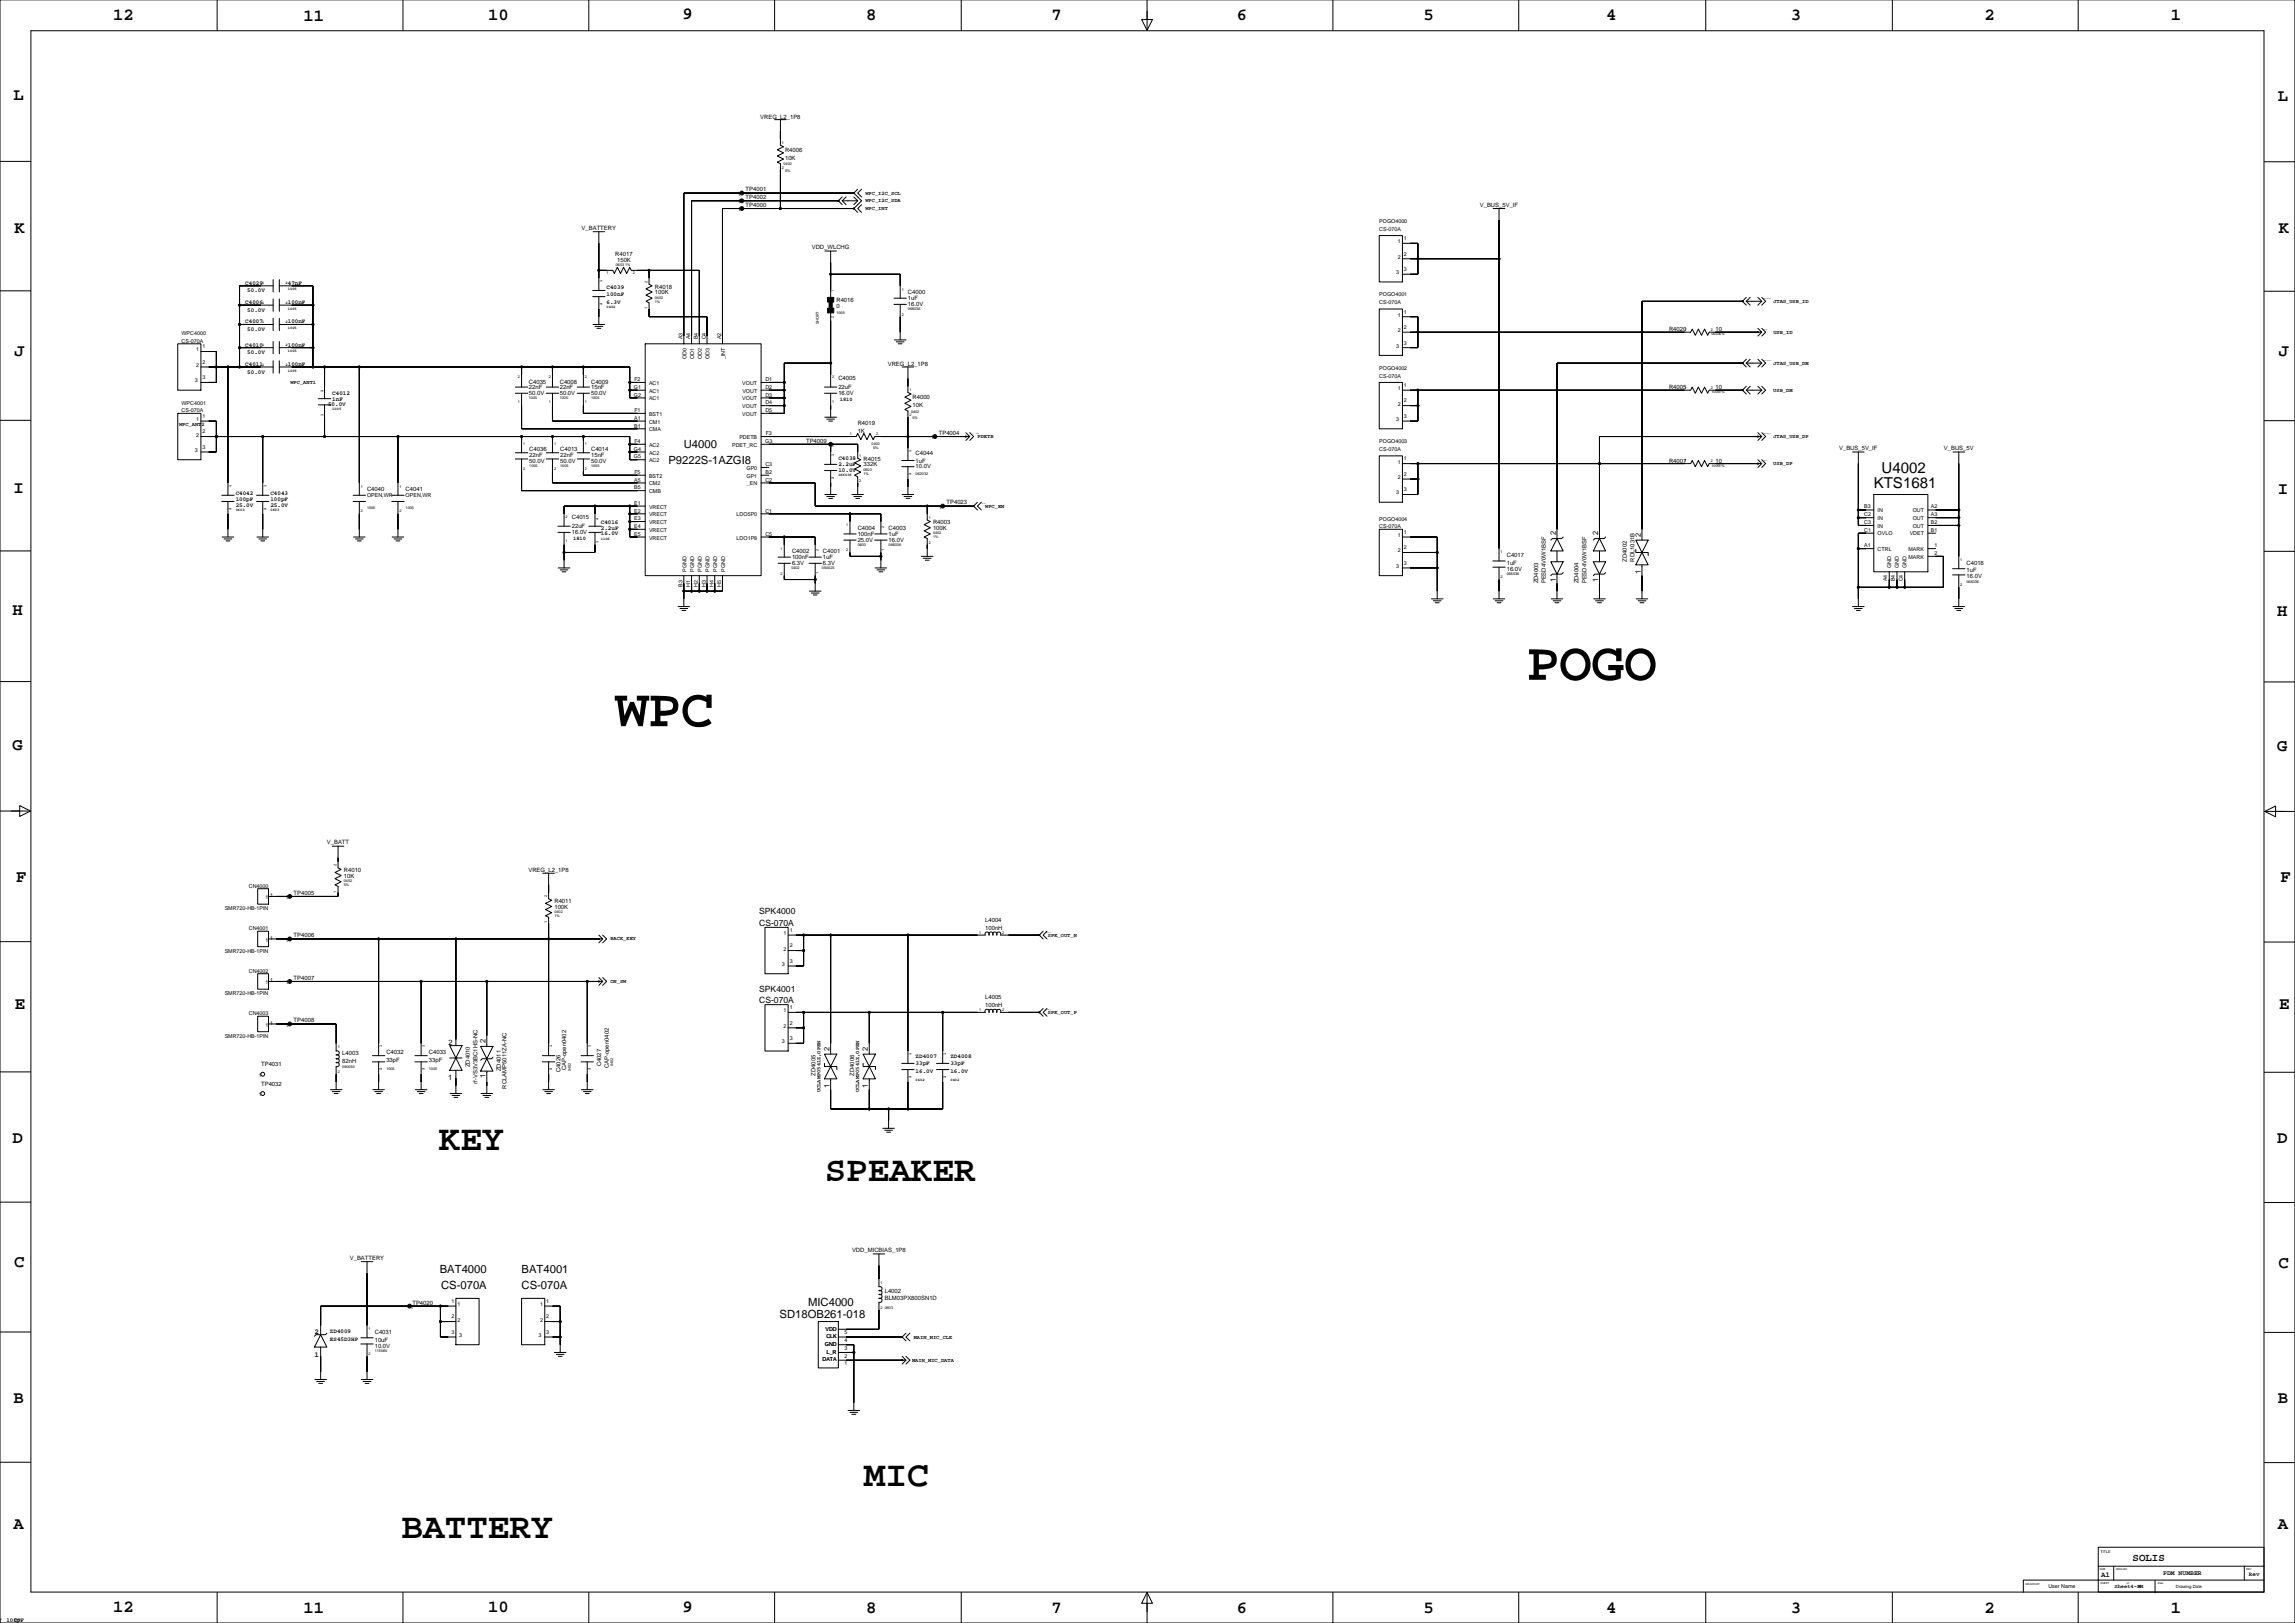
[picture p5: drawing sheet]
<svg xmlns="http://www.w3.org/2000/svg" width="1508mm" height="1066mm" viewBox="0 0 1508 1066" stroke-linecap="round" stroke-linejoin="round" font-family="sans-serif">
<defs><g id="words">
<g font-size="35.6">
<text x="1003" y="447">POGO</text>
<text x="405" y="477">WPC</text>
</g>
<g font-size="23.6">
<text x="289" y="756">KEY</text>
<text x="542" y="776">SPEAKER</text>
<text x="568" y="977">MIC</text>
<text x="264" y="1011">BATTERY</text>
</g>
<g font-size="11.3">
<text x="74" y="13">12</text>
<text x="199" y="13">11</text>
<text x="321" y="13">10</text>
<text x="449" y="13">9</text>
<text x="569" y="13">8</text>
<text x="691" y="13">7</text>
<text x="813" y="13">6</text>
<text x="936" y="13">5</text>
<text x="1056" y="13">4</text>
<text x="1177" y="13">3</text>
<text x="1304" y="13">2</text>
<text x="1427" y="13">1</text>
<text x="9" y="66">L</text>
<text x="1497" y="66">L</text>
<text x="10" y="153">K</text>
<text x="1498" y="153">K</text>
<text x="10" y="234">J</text>
<text x="1498" y="234">J</text>
<text x="9" y="324">I</text>
<text x="1497" y="324">I</text>
<text x="8" y="404">H</text>
<text x="1497" y="405">H</text>
<text x="8" y="493">G</text>
<text x="1497" y="493">G</text>
<text x="11" y="580">F</text>
<text x="1499" y="580">F</text>
<text x="10" y="663">E</text>
<text x="1498" y="663">E</text>
<text x="8" y="751">D</text>
<text x="1497" y="751">D</text>
<text x="9" y="833">C</text>
<text x="1498" y="833">C</text>
<text x="9" y="922">B</text>
<text x="1497" y="922">B</text>
<text x="9" y="1005">A</text>
<text x="1497" y="1005">A</text>
<text x="74" y="1059">12</text>
<text x="199" y="1060">11</text>
<text x="321" y="1059">10</text>
<text x="449" y="1059">9</text>
<text x="569" y="1060">8</text>
<text x="691" y="1060">7</text>
<text x="813" y="1060">6</text>
<text x="936" y="1060">5</text>
<text x="1056" y="1060">4</text>
<text x="1177" y="1060">3</text>
<text x="1304" y="1060">2</text>
<text x="1427" y="1060">1</text>
</g>
<g font-size="9.9">
<text x="1237" y="310">U4002</text>
<text x="1232" y="321">KTS1681</text>
</g>
<g font-size="7.4">
<text x="449" y="295">U4000</text>
<text x="439" y="305">P9222S-1AZGI8</text>
<text x="289" y="837">BAT4000</text>
<text x="343" y="837">BAT4001</text>
<text x="290" y="847">CS-070A</text>
<text x="343" y="847">CS-070A</text>
<text x="531" y="858">MIC4000</text>
<text x="512" y="866">SD18OB261-018</text>
</g>
<text font-size="7.1" x="1402" y="1026">SOLIS</text>
<g font-size="5.6">
<text x="499" y="601">SPK4000</text>
<text x="499" y="608">CS-070A</text>
<text x="499" y="652">SPK4001</text>
<text x="499" y="659">CS-070A</text>
</g>
<g font-size="4.9">
<text x="1023" y="352" transform="rotate(-90 1023 352)">2</text>
<text x="1050" y="352" transform="rotate(-90 1050 352)">2</text>
<text x="1078" y="353" transform="rotate(-90 1078 353)">2</text>
<text x="1078" y="377" transform="rotate(-90 1078 377)">1</text>
<text x="1023" y="382" transform="rotate(-90 1023 382)">1</text>
<text x="1050" y="382" transform="rotate(-90 1050 382)">1</text>
<text x="295" y="687">2</text>
<text x="319" y="686" transform="rotate(-90 319 686)">2</text>
<text x="545" y="691" transform="rotate(-90 545 691)">2</text>
<text x="571" y="691" transform="rotate(-90 571 691)">2</text>
<text x="295" y="710">1</text>
<text x="319" y="709" transform="rotate(-90 319 709)">1</text>
<text x="545" y="715" transform="rotate(-90 545 715)">1</text>
<text x="571" y="715" transform="rotate(-90 571 715)">1</text>
<text x="207" y="876">2</text>
<text x="207" y="891">1</text>
<text x="1381" y="1036">A1</text>
</g>
<text font-size="4.2" x="1422" y="1035">PDM NUMBER</text>
<g font-size="3.9">
<text x="500" y="78">VREG_L2_1P8</text>
<text x="516" y="100">R4006</text>
<text x="516" y="105">10K</text>
<text x="490" y="126">TP4001</text>
<text x="490" y="131">TP4002</text>
<text x="490" y="136">TP4000</text>
<text x="973" y="136">V_BUS_5V_IF</text>
<text x="382" y="151">V_BATTERY</text>
<text x="534" y="164">VDD_WLCHG</text>
<text x="404" y="168">R4017</text>
<text x="406" y="172">150K</text>
<text x="161" y="187">C4029</text>
<text x="189" y="187">47nF</text>
<text x="399" y="190">C4039</text>
<text x="430" y="190">R4018</text>
<text x="163" y="192">50.0V</text>
<text x="399" y="195">100nF</text>
<text x="430" y="193">100K</text>
<text x="597" y="193">C4000</text>
<text x="597" y="197">1uF</text>
<text x="161" y="200">C4006</text>
<text x="189" y="200">100nF</text>
<text x="399" y="200">6.3V</text>
<text x="550" y="202">0</text>
<text x="550" y="199">R4016</text>
<text x="597" y="201">16.0V</text>
<text x="163" y="205">50.0V</text>
<text x="161" y="213">C4007</text>
<text x="189" y="213">100nF</text>
<text x="163" y="218">50.0V</text>
<text x="1097" y="218">R4020</text>
<text x="1128" y="218">10</text>
<text x="161" y="228">C4010</text>
<text x="189" y="228">100nF</text>
<text x="163" y="233">50.0V</text>
<text x="161" y="240">C4011</text>
<text x="163" y="246">50.0V</text>
<text x="189" y="240">100nF</text>
<text x="583" y="240">VREG_L2_1P8</text>
<text x="551" y="250">C4005</text>
<text x="348" y="256">22nF</text>
<text x="348" y="252">C4035</text>
<text x="368" y="252">C4008</text>
<text x="368" y="256">22nF</text>
<text x="389" y="256">15nF</text>
<text x="389" y="252">C4009</text>
<text x="551" y="256">22uF</text>
<text x="1097" y="256">R4005</text>
<text x="1128" y="256">10</text>
<text x="218" y="263">1nF</text>
<text x="218" y="259">C4012</text>
<text x="348" y="260">50.0V</text>
<text x="368" y="260">50.0V</text>
<text x="389" y="260">50.0V</text>
<text x="551" y="260">16.0V</text>
<text x="600" y="262">R4000</text>
<text x="216" y="267">50.0V</text>
<text x="600" y="267">10K</text>
<text x="564" y="279">R4019</text>
<text x="564" y="284">1K</text>
<text x="617" y="286">TP4004</text>
<text x="530" y="291">TP4009</text>
<text x="348" y="296">C4036</text>
<text x="368" y="296">C4013</text>
<text x="389" y="300">15nF</text>
<text x="389" y="296">C4014</text>
<text x="602" y="299">C4044</text>
<text x="1209" y="296">V_BUS_5V_IF</text>
<text x="1278" y="296">V_BUS_5V</text>
<text x="348" y="300">22nF</text>
<text x="348" y="304">50.0V</text>
<text x="368" y="304">50.0V</text>
<text x="368" y="300">22nF</text>
<text x="389" y="304">50.0V</text>
<text x="551" y="302">C4038</text>
<text x="568" y="303">R4015</text>
<text x="602" y="304">1uF</text>
<text x="1097" y="304">R4007</text>
<text x="1128" y="304">10</text>
<text x="551" y="306">2.2uF</text>
<text x="551" y="310">10.0V</text>
<text x="568" y="306">332K</text>
<text x="602" y="308">10.0V</text>
<text x="241" y="323">C4040</text>
<text x="267" y="323">C4041</text>
<text x="155" y="326">C4042</text>
<text x="155" y="329">100pF</text>
<text x="178" y="326">C4043</text>
<text x="178" y="329">100pF</text>
<text x="155" y="333">25.0V</text>
<text x="178" y="333">25.0V</text>
<text x="622" y="331">TP4023</text>
<text x="376" y="341">C4015</text>
<text x="376" y="347">22uF</text>
<text x="395" y="344">C4016</text>
<text x="395" y="348">2.2uF</text>
<text x="613" y="345">R4003</text>
<text x="376" y="351">16.0V</text>
<text x="395" y="352">16.0V</text>
<text x="564" y="352">100nF</text>
<text x="564" y="348">C4004</text>
<text x="584" y="348">C4003</text>
<text x="584" y="352">1uF</text>
<text x="613" y="348">100K</text>
<text x="564" y="356">25.0V</text>
<text x="584" y="356">16.0V</text>
<text x="521" y="364">C4002</text>
<text x="541" y="364">C4001</text>
<text x="521" y="371">6.3V</text>
<text x="521" y="367">100nF</text>
<text x="541" y="367">1uF</text>
<text x="541" y="371">6.3V</text>
<text x="990" y="371">1uF</text>
<text x="990" y="366">C4017</text>
<text x="1069" y="369" transform="rotate(-90 1069 369)">ZD4002</text>
<text x="1074" y="369" transform="rotate(-90 1074 369)">RDL1031B</text>
<text x="1293" y="371">C4018</text>
<text x="990" y="375">16.0V</text>
<text x="1293" y="376">1uF</text>
<text x="1011" y="383" transform="rotate(-90 1011 383)">ZD4003</text>
<text x="1016" y="383" transform="rotate(-90 1016 383)">PESD4V0W1BSF</text>
<text x="1038" y="383" transform="rotate(-90 1038 383)">ZD4004</text>
<text x="1043" y="383" transform="rotate(-90 1043 383)">PESD4V0W1BSF</text>
<text x="1293" y="380">16.0V</text>
<text x="215" y="555">V_BATT</text>
<text x="226" y="573">R4010</text>
<text x="347" y="573">VREG_L2_1P8</text>
<text x="226" y="577">10K</text>
<text x="193" y="588">TP4005</text>
<text x="364" y="593">R4011</text>
<text x="364" y="597">100K</text>
<text x="648" y="606">L4004</text>
<text x="648" y="611">100nH</text>
<text x="193" y="616">TP4006</text>
<text x="193" y="644">TP4007</text>
<text x="648" y="657">L4005</text>
<text x="648" y="662">100nH</text>
<text x="193" y="672">TP4008</text>
<text x="225" y="693">L4003</text>
<text x="254" y="692">C4032</text>
<text x="282" y="692">C4033</text>
<text x="602" y="695">ZD4007</text>
<text x="625" y="695">ZD4008</text>
<text x="172" y="701">TP4031</text>
<text x="225" y="698">82nH</text>
<text x="254" y="698">33pF</text>
<text x="282" y="698">33pF</text>
<text x="309" y="701" transform="rotate(-90 309 701)">ZD4010</text>
<text x="395" y="701" transform="rotate(-90 395 701)">C4027</text>
<text x="400" y="702" transform="rotate(-90 400 702)">CAP-open0402</text>
<text x="602" y="700">33pF</text>
<text x="625" y="700">33pF</text>
<text x="329" y="704" transform="rotate(-90 329 704)">ZD4011</text>
<text x="368" y="705" transform="rotate(-90 368 705)">C4026</text>
<text x="372" y="703" transform="rotate(-90 372 703)">CAP-open0402</text>
<text x="536" y="707" transform="rotate(-90 536 707)">ZD4005</text>
<text x="561" y="707" transform="rotate(-90 561 707)">ZD4006</text>
<text x="602" y="705">16.0V</text>
<text x="625" y="705">16.0V</text>
<text x="172" y="713">TP4032</text>
<text x="314" y="712" transform="rotate(-90 314 712)">rf-VS3V3BC1HS-NC</text>
<text x="333" y="715" transform="rotate(-90 333 715)">RCLAMP5011ZA-NC</text>
<text x="230" y="828">V_BATTERY</text>
<text x="560" y="823">VDD_MICBIAS_1P8</text>
<text x="582" y="850">L4002</text>
<text x="271" y="858">TP4020</text>
<text x="582" y="855">BLM03PX800SN1D</text>
<text x="217" y="881">ES45D3HP</text>
<text x="217" y="876">ZD4009</text>
<text x="246" y="882">10uF</text>
<text x="246" y="876">C4031</text>
<text x="246" y="885">10.0V</text>
<text x="1478" y="1036">Rev</text>
<text x="-1" y="1066">V 100pF</text>
<text x="9" y="1066">C?</text>
</g>
<g font-size="3.5">
<text x="485" y="129">1</text>
<text x="569" y="128">WPC_I2C_SCL</text>
<text x="485" y="134">1</text>
<text x="569" y="133">WPC_I2C_SDA</text>
<text x="485" y="139">1</text>
<text x="569" y="138">WPC_INT</text>
<text x="907" y="147">POGO4000</text>
<text x="907" y="152">CS-070A</text>
<text x="919" y="160">1</text>
<text x="923" y="158">1</text>
<text x="923" y="168">2</text>
<text x="919" y="170">2</text>
<text x="923" y="178">3</text>
<text x="918" y="180">3</text>
<text x="907" y="195">POGO4001</text>
<text x="907" y="200">CS-070A</text>
<text x="1166" y="199">JTAG_USB_ID</text>
<text x="919" y="208">1</text>
<text x="923" y="206">1</text>
<text x="119" y="220">WPC4000</text>
<text x="919" y="218">2</text>
<text x="923" y="216">2</text>
<text x="1166" y="219">USB_ID</text>
<text x="119" y="225">CS-070A</text>
<text x="449" y="223" transform="rotate(-90 449 223)">A3</text>
<text x="454" y="223" transform="rotate(-90 454 223)">A4</text>
<text x="459" y="223" transform="rotate(-90 459 223)">B4</text>
<text x="464" y="223" transform="rotate(-90 464 223)">C4</text>
<text x="474" y="223" transform="rotate(-90 474 223)">A2</text>
<text x="923" y="226">3</text>
<text x="129" y="231">1</text>
<text x="133" y="229">1</text>
<text x="918" y="228">3</text>
<text x="133" y="239">2</text>
<text x="451" y="236" transform="rotate(-90 451 236)">OD0</text>
<text x="456" y="236" transform="rotate(-90 456 236)">OD1</text>
<text x="461" y="236" transform="rotate(-90 461 236)">OD2</text>
<text x="466" y="236" transform="rotate(-90 466 236)">OD3</text>
<text x="477" y="236" transform="rotate(-90 477 236)">_INT</text>
<text x="1166" y="240">JTAG_USB_DM</text>
<text x="129" y="241">2</text>
<text x="907" y="243">POGO4002</text>
<text x="128" y="251">3</text>
<text x="133" y="249">3</text>
<text x="417" y="250">F2</text>
<text x="503" y="250">D1</text>
<text x="907" y="248">CS-070A</text>
<text x="191" y="252">WPC_ANT1</text>
<text x="417" y="256">G1</text>
<text x="427" y="253">AC1</text>
<text x="488" y="253">VOUT</text>
<text x="503" y="256">D2</text>
<text x="919" y="256">1</text>
<text x="923" y="254">1</text>
<text x="1166" y="257">USB_DM</text>
<text x="417" y="261">G2</text>
<text x="427" y="263">AC1</text>
<text x="427" y="258">AC1</text>
<text x="488" y="263">VOUT</text>
<text x="488" y="258">VOUT</text>
<text x="503" y="261">D3</text>
<text x="552" y="264">1810</text>
<text x="119" y="266">WPC4001</text>
<text x="488" y="268">VOUT</text>
<text x="503" y="266">D4</text>
<text x="919" y="267">2</text>
<text x="923" y="264">2</text>
<text x="119" y="271">CS-070A</text>
<text x="133" y="275">1</text>
<text x="417" y="276">A1</text>
<text x="417" y="271">F1</text>
<text x="427" y="273">BST1</text>
<text x="488" y="273">VOUT</text>
<text x="503" y="271">D5</text>
<text x="923" y="275">3</text>
<text x="118" y="280">WPC_ANT2</text>
<text x="129" y="277">1</text>
<text x="417" y="281">B1</text>
<text x="427" y="278">CM1</text>
<text x="918" y="277">3</text>
<text x="129" y="287">2</text>
<text x="133" y="285">2</text>
<text x="427" y="283">CMA</text>
<text x="503" y="286">F3</text>
<text x="642" y="288">PDETB</text>
<text x="1166" y="288">JTAG_USB_DP</text>
<text x="417" y="291">F4</text>
<text x="427" y="294">AC2</text>
<text x="481" y="294">PDET_RC</text>
<text x="486" y="289">PDETB</text>
<text x="503" y="291">G3</text>
<text x="547" y="294">1</text>
<text x="612" y="289">1</text>
<text x="907" y="291">POGO4003</text>
<text x="128" y="297">3</text>
<text x="133" y="295">3</text>
<text x="417" y="296">G4</text>
<text x="427" y="299">AC2</text>
<text x="907" y="296">CS-070A</text>
<text x="417" y="301">G5</text>
<text x="427" y="304">AC2</text>
<text x="919" y="305">1</text>
<text x="923" y="303">1</text>
<text x="1166" y="306">USB_DP</text>
<text x="417" y="311">F5</text>
<text x="491" y="309">GP0</text>
<text x="503" y="306">C3</text>
<text x="503" y="311">B2</text>
<text x="417" y="316">A5</text>
<text x="427" y="314">BST2</text>
<text x="491" y="314">GP1</text>
<text x="503" y="316">C2</text>
<text x="919" y="315">2</text>
<text x="923" y="313">2</text>
<text x="417" y="322">B5</text>
<text x="427" y="319">CM2</text>
<text x="491" y="319">_EN</text>
<text x="923" y="323">3</text>
<text x="241" y="327">OPEN,WR</text>
<text x="267" y="327">OPEN,WR</text>
<text x="427" y="324">CMB</text>
<text x="918" y="325">3</text>
<text x="417" y="332">E1</text>
<text x="427" y="334">VRECT</text>
<text x="617" y="334">1</text>
<text x="648" y="334">WPC_EN</text>
<text x="1225" y="334">B3</text>
<text x="1269" y="334">A2</text>
<text x="417" y="337">E2</text>
<text x="417" y="342">E3</text>
<text x="427" y="339">VRECT</text>
<text x="484" y="339">LDO5P0</text>
<text x="503" y="337">C1</text>
<text x="1225" y="339">C2</text>
<text x="1234" y="342">IN</text>
<text x="1234" y="337">IN</text>
<text x="1257" y="337">OUT</text>
<text x="1257" y="342">OUT</text>
<text x="1269" y="339">A3</text>
<text x="417" y="347">E4</text>
<text x="427" y="344">VRECT</text>
<text x="907" y="347">CS-070A</text>
<text x="907" y="342">POGO4004</text>
<text x="1225" y="344">C3</text>
<text x="1234" y="347">IN</text>
<text x="1257" y="347">OUT</text>
<text x="1269" y="344">B2</text>
<text x="417" y="352">E5</text>
<text x="427" y="349">VRECT</text>
<text x="503" y="352">C5</text>
<text x="919" y="353">1</text>
<text x="923" y="351">1</text>
<text x="1225" y="349">C1</text>
<text x="1234" y="352">OVLO</text>
<text x="1255" y="352">VDET</text>
<text x="1269" y="349">B1</text>
<text x="377" y="355">1810</text>
<text x="427" y="355">VRECT</text>
<text x="484" y="355">LDO1P8</text>
<text x="1225" y="359">A1</text>
<text x="1272" y="359">1</text>
<text x="919" y="363">2</text>
<text x="923" y="361">2</text>
<text x="1234" y="362">CTRL</text>
<text x="1254" y="362">MARK</text>
<text x="1272" y="365">2</text>
<text x="923" y="371">3</text>
<text x="1254" y="367">MARK</text>
<text x="451" y="376" transform="rotate(-90 451 376)">PGND</text>
<text x="456" y="376" transform="rotate(-90 456 376)">PGND</text>
<text x="461" y="376" transform="rotate(-90 461 376)">PGND</text>
<text x="466" y="376" transform="rotate(-90 466 376)">PGND</text>
<text x="471" y="376" transform="rotate(-90 471 376)">PGND</text>
<text x="477" y="376" transform="rotate(-90 477 376)">PGND</text>
<text x="918" y="373">3</text>
<text x="1243" y="373" transform="rotate(-90 1243 373)">GND</text>
<text x="1248" y="373" transform="rotate(-90 1248 373)">GND</text>
<text x="1253" y="373" transform="rotate(-90 1253 373)">GND</text>
<text x="1240" y="382" transform="rotate(-90 1240 382)">A4</text>
<text x="1246" y="382" transform="rotate(-90 1246 382)">B4</text>
<text x="1251" y="382" transform="rotate(-90 1251 382)">C4</text>
<text x="449" y="386" transform="rotate(-90 449 386)">B3</text>
<text x="454" y="386" transform="rotate(-90 454 386)">H1</text>
<text x="459" y="386" transform="rotate(-90 459 386)">H2</text>
<text x="464" y="386" transform="rotate(-90 464 386)">H3</text>
<text x="469" y="386" transform="rotate(-90 469 386)">H4</text>
<text x="474" y="386" transform="rotate(-90 474 386)">H5</text>
<text x="164" y="583">CN4000</text>
<text x="175" y="591">1</text>
<text x="178" y="589">1</text>
<text x="188" y="591">1</text>
<text x="148" y="598">SMR720-HB-1PIN</text>
<text x="164" y="611">CN4001</text>
<text x="178" y="617">1</text>
<text x="401" y="618">BACK_KEY</text>
<text x="515" y="614">1</text>
<text x="519" y="612">1</text>
<text x="689" y="615">SPK_OUT_N</text>
<text x="175" y="619">1</text>
<text x="188" y="619">1</text>
<text x="519" y="623">2</text>
<text x="148" y="626">SMR720-HB-1PIN</text>
<text x="515" y="625">2</text>
<text x="514" y="635">3</text>
<text x="519" y="633">3</text>
<text x="164" y="639">CN4002</text>
<text x="175" y="647">1</text>
<text x="178" y="645">1</text>
<text x="188" y="647">1</text>
<text x="401" y="646">ON_SW</text>
<text x="148" y="654">SMR720-HB-1PIN</text>
<text x="515" y="665">1</text>
<text x="519" y="663">1</text>
<text x="164" y="667">CN4003</text>
<text x="689" y="666">SPK_OUT_P</text>
<text x="175" y="675">1</text>
<text x="178" y="673">1</text>
<text x="188" y="675">1</text>
<text x="515" y="675">2</text>
<text x="519" y="673">2</text>
<text x="148" y="682">SMR720-HB-1PIN</text>
<text x="519" y="683">3</text>
<text x="514" y="686">3</text>
<text x="170" y="708">1</text>
<text x="539" y="718" transform="rotate(-90 539 718)">UCLAMP0541Z,OPEN</text>
<text x="565" y="718" transform="rotate(-90 565 718)">UCLAMP0541Z,OPEN</text>
<text x="170" y="720">1</text>
<text x="297" y="856">1</text>
<text x="359" y="856">1</text>
<text x="270" y="860">1</text>
<text x="301" y="858">1</text>
<text x="355" y="858">1</text>
<text x="297" y="866">2</text>
<text x="301" y="868">2</text>
<text x="355" y="868">2</text>
<text x="359" y="866">2</text>
<text x="543" y="874">VDD</text>
<text x="297" y="876">3</text>
<text x="302" y="879">3</text>
<text x="354" y="879">3</text>
<text x="359" y="876">3</text>
<text x="543" y="879">CLK</text>
<text x="555" y="877">5</text>
<text x="555" y="882">4</text>
<text x="601" y="880">MAIN_MIC_CLK</text>
<text x="542" y="884">GND</text>
<text x="555" y="887">3</text>
<text x="543" y="889">L_R</text>
<text x="555" y="892">2</text>
<text x="541" y="895">DATA</text>
<text x="555" y="897">1</text>
<text x="600" y="895">MAIN_MIC_DATA</text>
<text x="1346" y="1043">User Name</text>
<text x="1390" y="1044">Sheet4-PM</text>
<text x="1405" y="1044">6</text>
</g>
<text font-size="2.8" x="1430" y="1044">Drawing Date</text>
<g font-size="2.5">
<text x="514" y="95">1</text>
<text x="514" y="111">2</text>
<text x="515" y="109">0402</text>
<text x="516" y="113">5%</text>
<text x="405" y="175">0603</text>
<text x="411" y="175">1%</text>
<text x="396" y="185" transform="rotate(-90 396 185)">1</text>
<text x="399" y="180">1</text>
<text x="416" y="180">2</text>
<text x="426" y="186" transform="rotate(-90 426 186)">2</text>
<text x="172" y="187">1</text>
<text x="188" y="187">2</text>
<text x="189" y="191">1005</text>
<text x="548" y="192" transform="rotate(-90 548 192)">1</text>
<text x="593" y="191">1</text>
<text x="430" y="196">0402</text>
<text x="172" y="200">1</text>
<text x="188" y="200">2</text>
<text x="189" y="204">1005</text>
<text x="396" y="200" transform="rotate(-90 396 200)">2</text>
<text x="399" y="202">0402</text>
<text x="426" y="203" transform="rotate(-90 426 203)">1</text>
<text x="430" y="199">1%</text>
<text x="597" y="204">066036</text>
<text x="548" y="209" transform="rotate(-90 548 209)">2</text>
<text x="550" y="206">1005</text>
<text x="593" y="207">2</text>
<text x="172" y="212">1</text>
<text x="188" y="212">2</text>
<text x="538" y="213" transform="rotate(-90 538 213)">SHORT</text>
<text x="189" y="216">1005</text>
<text x="1107" y="218">1</text>
<text x="1124" y="218">2</text>
<text x="1125" y="220">06035%</text>
<text x="172" y="228">1</text>
<text x="188" y="228">2</text>
<text x="189" y="231">1005</text>
<text x="172" y="240">1</text>
<text x="188" y="240">2</text>
<text x="189" y="244">1005</text>
<text x="340" y="249">2</text>
<text x="361" y="249">2</text>
<text x="384" y="249">2</text>
<text x="547" y="249">2</text>
<text x="212" y="258" transform="rotate(-90 212 258)">2</text>
<text x="598" y="257">1</text>
<text x="1107" y="256">1</text>
<text x="1124" y="256">2</text>
<text x="348" y="262">1005</text>
<text x="368" y="262">1005</text>
<text x="389" y="262">1005</text>
<text x="1125" y="258">10051%</text>
<text x="218" y="270">1005</text>
<text x="340" y="265">1</text>
<text x="361" y="265">1</text>
<text x="384" y="265">1</text>
<text x="547" y="265">1</text>
<text x="212" y="273" transform="rotate(-90 212 273)">1</text>
<text x="598" y="273">2</text>
<text x="599" y="271">0402</text>
<text x="600" y="275">5%</text>
<text x="559" y="286">1</text>
<text x="576" y="286">2</text>
<text x="344" y="293">1</text>
<text x="364" y="293">1</text>
<text x="384" y="293">1</text>
<text x="573" y="292">0402</text>
<text x="548" y="299" transform="rotate(-90 548 299)">1</text>
<text x="574" y="295">5%</text>
<text x="599" y="297" transform="rotate(-90 599 297)">1</text>
<text x="565" y="300">1</text>
<text x="1107" y="304">1</text>
<text x="1124" y="304">2</text>
<text x="344" y="309">2</text>
<text x="348" y="307">1005</text>
<text x="364" y="309">2</text>
<text x="368" y="307">1005</text>
<text x="384" y="309">2</text>
<text x="389" y="307">1005</text>
<text x="568" y="309">0603</text>
<text x="568" y="312">1%</text>
<text x="602" y="312">062032</text>
<text x="1125" y="307">10051%</text>
<text x="548" y="315" transform="rotate(-90 548 315)">2</text>
<text x="551" y="313">066036</text>
<text x="565" y="317">2</text>
<text x="599" y="312" transform="rotate(-90 599 312)">2</text>
<text x="152" y="320" transform="rotate(-90 152 320)">1</text>
<text x="175" y="320" transform="rotate(-90 175 320)">1</text>
<text x="237" y="320">1</text>
<text x="263" y="320">1</text>
<text x="152" y="335" transform="rotate(-90 152 335)">2</text>
<text x="155" y="336">0603</text>
<text x="175" y="335" transform="rotate(-90 175 335)">2</text>
<text x="178" y="336">0603</text>
<text x="241" y="335">1005</text>
<text x="267" y="335">1005</text>
<text x="237" y="337">2</text>
<text x="263" y="337">2</text>
<text x="372" y="340">2</text>
<text x="393" y="342" transform="rotate(-90 393 342)">2</text>
<text x="610" y="341">1</text>
<text x="556" y="346">1</text>
<text x="581" y="347" transform="rotate(-90 581 347)">2</text>
<text x="613" y="354">1%</text>
<text x="613" y="351">0402</text>
<text x="372" y="356">1</text>
<text x="393" y="357" transform="rotate(-90 393 357)">1</text>
<text x="395" y="355">1106</text>
<text x="564" y="359">0603</text>
<text x="584" y="359">066036</text>
<text x="610" y="357">2</text>
<text x="513" y="361">1</text>
<text x="538" y="362" transform="rotate(-90 538 362)">2</text>
<text x="556" y="362">2</text>
<text x="581" y="362" transform="rotate(-90 581 362)">1</text>
<text x="986" y="364">1</text>
<text x="1289" y="369">1</text>
<text x="513" y="378">2</text>
<text x="520" y="374">0402</text>
<text x="538" y="377" transform="rotate(-90 538 377)">1</text>
<text x="540" y="374">050025</text>
<text x="990" y="378">066036</text>
<text x="986" y="380">2</text>
<text x="1293" y="383">066036</text>
<text x="1289" y="385">2</text>
<text x="221" y="569" transform="rotate(-90 221 569)">2</text>
<text x="226" y="580">0402</text>
<text x="221" y="586" transform="rotate(-90 221 586)">1</text>
<text x="226" y="582">5%</text>
<text x="360" y="590" transform="rotate(-90 360 590)">2</text>
<text x="364" y="600">0402</text>
<text x="364" y="603">1%</text>
<text x="360" y="607" transform="rotate(-90 360 607)">1</text>
<text x="643" y="614">1</text>
<text x="659" y="614">2</text>
<text x="643" y="664">1</text>
<text x="659" y="664">2</text>
<text x="222" y="689">1</text>
<text x="251" y="688" transform="rotate(-90 251 688)">1</text>
<text x="279" y="688" transform="rotate(-90 279 688)">1</text>
<text x="363" y="688" transform="rotate(-90 363 688)">1</text>
<text x="388" y="688" transform="rotate(-90 388 688)">1</text>
<text x="599" y="693" transform="rotate(-90 599 693)">1</text>
<text x="622" y="693" transform="rotate(-90 622 693)">1</text>
<text x="403" y="701" transform="rotate(-90 403 701)">0402</text>
<text x="222" y="705">2</text>
<text x="225" y="702">060030</text>
<text x="251" y="703" transform="rotate(-90 251 703)">2</text>
<text x="254" y="703">1005</text>
<text x="279" y="703" transform="rotate(-90 279 703)">2</text>
<text x="282" y="703">1005</text>
<text x="363" y="703" transform="rotate(-90 363 703)">2</text>
<text x="375" y="704" transform="rotate(-90 375 704)">0402</text>
<text x="388" y="703" transform="rotate(-90 388 703)">2</text>
<text x="599" y="708" transform="rotate(-90 599 708)">2</text>
<text x="602" y="710">0402</text>
<text x="622" y="708" transform="rotate(-90 622 708)">2</text>
<text x="625" y="710">0402</text>
<text x="579" y="844">1</text>
<text x="579" y="860">2</text>
<text x="582" y="860">0603</text>
<text x="242" y="874">1</text>
<text x="242" y="890">2</text>
<text x="246" y="888">115065</text>
<text x="1381" y="1020">TITLE</text>
</g>
<g font-size="1.8">
<text x="1380" y="1031">SIZE</text>
<text x="1391" y="1032">DWG NO</text>
<text x="1476" y="1031">REV</text>
<text x="1331" y="1042">DRAWN BY</text>
<text x="1381" y="1041">SHEET</text>
<text x="1398" y="1041">of</text>
<text x="1418" y="1041">Date</text>
</g>
<g font-size=".7">
<text x="1159" y="197">JTAG_USB_ID</text>
<text x="1159" y="217">USB_ID</text>
<text x="1159" y="237">JTAG_USB_DM</text>
<text x="641" y="285">PDETB</text>
<text x="1159" y="285">JTAG_USB_DP</text>
<text x="1159" y="303">USB_DP</text>
<text x="645" y="331">WPC_EN</text>
<text x="687" y="613">SPK_OUT_N</text>
<text x="687" y="664">SPK_OUT_P</text>
</g>
</g></defs>
<g fill="none" stroke="#000" stroke-width=".66">
<path d="M0 0v1066h1508v-1066M143 0v20M265 0v20M387 0v20M509 0v20M632 0v20M754 0v20M876 0v20M998 0v20M1121 0v20M1244 0v20M1366 0v20"/>
<path d="M754 7v6h4l-4 7-4-7h4M20 20h1468v1026h-1468zM509 79h8M513 79v16l2 1-4 2 4 2-4 2 4 3-4 2 2 1v29M0 106h20M1488 106h20M488 127h.1M488 132h.1M488 137h.1M551 132h.1M551 132h-96v94M554 129l-3 3 3 2"/>
<path d="M554 132h10M554 132l2 2M556 129l-2 3M561 127h.1M561 137h.1M561 137h-86v89M561 127h-112v99M561 129l3 3M564 124l-3 3 5 5-5 5 3 3M564 132l-3 2M566 124l-2 3 2 2M566 134l-2 3 2 3"/>
<path d="M981 137h8M985 137v232M390 152h7M394 152v39M907 155h15v30h-15zM922 160h10v20h-10M394 178h9l1 2 2-4 2 4 2-4 2 4 2-4 1 2h45v48M427 178v9l2 1-4 2 4 2-4 2 4 2-4 2 2 1v9h38v18M542 165h8M546 165v30M922 170h63M0 191h20"/>
<path d="M180 184v8M180 196v9M180 188h-23v53M184 184v8M184 196v9M184 188h22v53M390 191h8M390 195h8M394 195v18M546 180h46v16M588 196h8M588 200h8"/>
<path d="M592 200v23M1145 198h.1M1145 198h-66v157M1148 195l-3 3 3 3M1148 198h10M1148 198l2 3M1150 195l-2 3M1155 195l3 3M1158 195l3 3-3 3M1158 198l-3 3M1488 191h20M157 201h23"/>
<path d="M157 213h23M180 209v8M184 201h22M184 209v8M184 213h22M390 213h7M391 214h5M392 216h3M546 206v48M907 203h15v31h-15zM922 218h189l1-2 2 4 2-4 2 4 2-4 2 4 1-2h32M922 208h10v20h-10"/>
<path d="M1155 218h.1M1155 216l3 2h-3M1158 216l3 2-3 3M1158 218l-3 3M117 226h15v30h-15zM132 231h10v20h-10M157 228h23M180 224v9M180 237v8M184 224v9M184 237v8M184 228h22"/>
<path d="M424 226h76v152h-76zM424 226h.1M546 239h-30v33h-16M588 223h7M589 225h5M590 226h3M1145 239h.1M1145 239h-122v115M1148 236l-3 3 3 2M1148 239h10M1148 239l2 2M1150 236l-2 3"/>
<path d="M1155 236l3 3M1158 236l3 3-3 2M1158 239l-3 2M132 241h48M150 241v84M184 241h230v20h10M213 241v21M236 241v84M339 258h8M339 254h8M343 241v13M343 258v24h81"/>
<path d="M359 258h8M359 254h8M363 258v19h61M363 241v13M379 258h9M379 254h9M383 241v13M383 258v14h41M414 256h10M414 251h10M500 256h16M500 251h16"/>
<path d="M542 258h8M542 254h8M546 258v16M593 241h8M597 241v17l2 1-4 2 4 2-4 2 4 2-4 2 2 1v33M907 251h15v31h-15zM922 256h189l1-2 2 4 2-4 2 4 2-4 2 4 1-2h22M932 256v21h-10M1145 256h.1M1148 254l-3 2 3 3M1148 256h10M1148 256l2 3"/>
<path d="M1150 254l-2 2M1155 254l3 2M1158 254l3 2-3 3M1158 256l-3 3M0 276h20M117 272h15v30h-15zM132 277h10v20h-10M209 266h8M209 262h8M213 266v21M500 267h16M500 261h16"/>
<path d="M542 274h8M543 275h6M545 277h2M922 267h10M1488 276h20M132 287h282v15h10M142 287h.1M173 287v38M262 287v38M339 298h8M343 287v11M359 298h8"/>
<path d="M363 287v11M379 298h9M383 287v11M414 297h10M414 292h10M500 292h64v9l2 1-4 2 4 2-4 2 4 2-4 2 2 1v12M500 287h63l1-2 2 4 2-4 2 4 2-4 2 4 1-2h60M546 292h.1M546 292v13M615 287h.1M635 287h.1M635 284l2 3h-2"/>
<path d="M637 284l3 3-3 2M637 287l-2 2M907 300h15v30h-15zM1155 287h.1M1155 284l3 3h-3M1155 287h-104v67M1158 284l3 3-3 2M1158 287l-3 2M1218 297h7M1221 297v48h11M1284 297h7M1287 297v77"/>
<path d="M339 302h8M343 302v20h81M359 302h8M363 302v15h61M379 302h9M383 302v10h41M500 317h36v16h104M500 312h5M500 307h5M542 305h8M542 309h8M546 309v16"/>
<path d="M593 303h8M593 307h8M597 307v18M922 305h189l1-2 2 4 2-4 2 4 2-4 2 4 1-2h32M922 315h10M932 305v20h-10M1155 305h.1M1155 302l3 3h-3M1158 302l3 3-3 2M1158 305l-3 2M146 325h8M146 330h8"/>
<path d="M150 330v23M169 325h8M169 330h8M173 330v23M232 325h8M232 330h8M236 330v23M257 325h9M257 330h9M262 330v23M391 333v13M414 333v20h10"/>
<path d="M414 338h10M424 333h-53v13M500 338h79v13M542 325h8M543 326h6M545 327h2M559 338v13M560 325h8M561 326h5M562 327h3M593 325h8M594 326h5"/>
<path d="M595 327h3M609 333v9l2 1-4 2 4 2-4 2 4 2-4 2 2 1v12M620 333h.1M640 333h.1M642 330l-2 3 2 2M645 330l-3 3 3 2M1221 335h11M1232 325h.1M1232 325h35v51h-35zM1267 335h20M146 353h8M147 354h5"/>
<path d="M149 355h2M169 353h7M170 354h5M171 355h3M232 353h8M234 354h5M235 355h2M258 353h7M259 354h5M260 355h3M367 350h8M367 346h8"/>
<path d="M371 350v23M387 350h8M387 346h8M391 350v13h-20M414 348h10M414 343h10M500 353h36v13M516 353v13M555 351h8M555 355h8M559 355v11h20M575 351h8"/>
<path d="M575 355h8M579 355v18M907 348h15v30h-15zM922 353h23v41M1023 354l4 8h-8zM1027 353l-1 1h-6l-1 1M1051 354l4 8h-8zM1055 353l-1 1h-6l-1 1M1075 355h8l-4 8zM1221 340h11M1232 350h-11v49M1267 340h20"/>
<path d="M1267 350h5M1267 345h20M0 362h20M367 373h8M368 374h5M369 376h3M449 378v21M455 378v10M460 378v10M465 378v10M470 378v10M475 378v10h-26"/>
<path d="M511 370h9M511 366h9M516 370v11h20M532 370h8M532 366h8M536 370v18M575 373h8M576 374h6M578 376h2M606 366h7M607 367h5M608 368h3"/>
<path d="M922 373h23M922 363h23M981 369h8M981 373h8M985 373v21M1019 369h8l-4 8zM1023 362v7M1023 377v17M1027 376l-1 1h-6l-1 1M1047 369h8l-4 8zM1051 362v7M1051 377v17"/>
<path d="M1055 376l-1 1h-6l-1 1M1075 361v2h8v2M1079 363l4 8h-8zM1079 371v23M1221 360h11M1242 376v10M1247 376v10M1252 376v10M1267 360h5M1267 366h10v20h-56M1283 374h9M1283 378h9"/>
<path d="M1287 378v21M1488 362h20M446 399h7M447 400h5M532 388h8M533 390h5M535 391h2M941 394h7M942 395h5M943 396h3M981 394h8M983 395h5"/>
<path d="M984 396h3M1020 394h7M1021 395h5M1022 396h3M1048 394h7M1049 395h5M1050 396h3M1075 394h8M1077 395h5M1078 396h3M1218 399h7M1219 400h5"/>
<path d="M1284 399h7M1285 400h5M448 401h3M1220 401h3M1286 401h3M0 448h20M1488 448h20M0 533h20M7 533h6v-4l7 4-7 3v-3M1488 533h20M1496 533v4l-7-4 7-3v3h5M218 556h8"/>
<path d="M222 556v14l2 1-4 2 4 2-4 2 4 2-4 2 2 1v7h-46M357 574h7M361 574v17l2 1-4 2 4 2-4 2 4 2-4 2 2 1v91M169 584h7v10h-7zM190 589h.1M0 619h20M169 612h7v10h-7zM176 617h218M190 617h.1M249 617v77M300 617v70M394 617h.1"/>
<path d="M394 614l2 3h-2M396 614l3 3-3 3M396 617l-2 3M503 609h15v31h-15zM518 614h130a1.4 1.4 0 0 1 1-2 1.4 1.4 0 0 1 1 2 1.4 1.4 0 0 1 1-2 1.4 1.4 0 0 1 2 2 1.4 1.4 0 0 1 1-2 1.4 1.4 0 0 1 1 2 1.4 1.4 0 0 1 1-2 1.4 1.4 0 0 1 2 2h25M528 614v21h-10M546 614v79M597 614v85M683 614h.1M686 612l-3 2 3 3M688 612l-2 2 2 3M1488 619h20"/>
<path d="M169 640h7v10h-7zM518 625h10M176 645h218M190 645h.1M277 645v49M320 645v43M386 645v49M394 645h.1M394 642l2 3h-2M396 642l3 3-3 2M396 645l-2 2M169 668h7v10h-7z"/>
<path d="M176 673h45v18a1.4 1.4 0 0 1 2 1 1.4 1.4 0 0 1-2 1 1.4 1.4 0 0 1 2 1 1.4 1.4 0 0 1-2 2 1.4 1.4 0 0 1 2 1 1.4 1.4 0 0 1-2 1 1.4 1.4 0 0 1 2 1 1.4 1.4 0 0 1-2 2v15M190 673h.1M503 660h15v31h-15zM518 665h130a1.4 1.4 0 0 1 1-2 1.4 1.4 0 0 1 1 2 1.4 1.4 0 0 1 1-2 1.4 1.4 0 0 1 2 2 1.4 1.4 0 0 1 1-2 1.4 1.4 0 0 1 1 2 1.4 1.4 0 0 1 1-2 1.4 1.4 0 0 1 2 2h25M518 675h10M528 665v21h-10M571 665v28M620 665v34M683 665h.1M686 663l-3 2 3 3M688 663l-2 2 2 3M245 694h8"/>
<path d="M245 698h8M249 698v18M273 694h8M273 698h8M277 698v18M296 687h8l-4 8zM296 695h8M300 695l4 8h-8zM316 688h8l-4 8zM320 696l4 8h-8zM324 695l-1 1h-6l-1 1M357 694h8"/>
<path d="M357 698h8M361 698v18M382 694h8M382 698h8M386 698v18M542 699v2h8v2M542 693h8l-4 8zM567 699v2h8v2M567 693h8l-4 8zM593 699h8M616 699h8M0 704h20"/>
<path d="M173 706h.1M173 719h.1M217 716h8M218 717h5M220 719h2M245 716h8M246 717h5M248 719h2M273 716h8M274 717h5M276 719h2M296 719h7"/>
<path d="M297 720h5M300 703v16M316 719h8M317 720h6M320 704v15M357 716h7M358 717h5M359 719h3M382 716h8M383 717h6M385 719h2M546 701l4 8h-8z"/>
<path d="M571 701l4 8h-8zM571 709v20M593 703h8M597 703v26M616 703h8M620 703v26h-74v-20M1488 705h20M298 721h3M319 721h2M584 729v12M580 741h8M582 743h5"/>
<path d="M583 744h2M0 790h20M1488 790h20M237 829h8M241 829v50M574 824h8M578 824v22a1.4 1.4 0 0 1 2 1 1.4 1.4 0 0 1-2 1 1.4 1.4 0 0 1 2 1 1.4 1.4 0 0 1-2 2 1.4 1.4 0 0 1 2 1 1.4 1.4 0 0 1-2 1 1.4 1.4 0 0 1 2 1 1.4 1.4 0 0 1-2 2v17h-27M269 858h.1M289 858v21h11M300 853h15v31h-15zM300 858h-89v19M343 853h15v31h-15z"/>
<path d="M358 858h10v31M0 875h20M211 877l4 8h-8zM215 876l-1 1h-6l-1 1M237 879h8M289 868h11M358 879h10M358 868h10M538 868h13v31h-13zM551 879h42M593 879h.1M595 876l-2 3 2 2"/>
<path d="M598 876l-3 3 3 2M1488 875h20M211 885v21M237 883h8M241 883v23M364 889h8M366 890h5M367 891h2M551 889h10M551 884h10v43M551 894h42M593 894h.1"/>
<path d="M593 891l2 3h-2M595 891l3 3-3 2M595 894l-2 2M207 906h8M208 908h5M210 909h2M237 906h8M239 908h5M240 909h3M557 927h8M559 928h5M560 929h2"/>
<path d="M0 961h20M1488 961h20M1379 1017h109v29h-109zM1379 1038h109M1379 1029h109M1379 1038h-49v8M1389 1029v9M1416 1039v8M1475 1029v9M143 1046v20M265 1046v20M387 1046v20"/>
<path d="M509 1046v20M632 1046v20M754 1053h4l-4-7-4 7h4v6M754 1046v20M876 1046v20M998 1046v20M1121 1046v20M1244 1046v20M1366 1046v20"/>
<circle cx="488" cy="127" r="1.3"/>
<circle cx="488" cy="137" r="1.3"/>
<circle cx="488" cy="132" r="1.3"/>
<circle cx="488" cy="127" r=".6"/>
<circle cx="488" cy="137" r=".6"/>
<circle cx="488" cy="132" r=".6"/>
<circle cx="513" cy="137" r=".6"/>
<circle cx="551" cy="132" r=".3"/>
<circle cx="561" cy="137" r=".3"/>
<circle cx="561" cy="127" r=".3"/>
<circle cx="394" cy="178" r=".6"/>
<circle cx="427" cy="178" r=".6"/>
<circle cx="932" cy="170" r=".6"/>
<circle cx="985" cy="170" r=".6"/>
<circle cx="546" cy="180" r=".6"/>
<circle cx="1145" cy="198" r=".3"/>
<circle cx="157" cy="201" r=".6"/>
<circle cx="157" cy="213" r=".6"/>
<circle cx="206" cy="201" r=".6"/>
<circle cx="206" cy="213" r=".6"/>
<circle cx="932" cy="218" r=".6"/>
<circle cx="1079" cy="218" r=".6"/>
<circle cx="1155" cy="218" r=".3"/>
<circle cx="157" cy="228" r=".6"/>
<circle cx="206" cy="228" r=".6"/>
<circle cx="546" cy="239" r=".6"/>
<circle cx="1145" cy="239" r=".3"/>
<circle cx="142" cy="241" r=".6"/>
<circle cx="150" cy="241" r=".6"/>
<circle cx="157" cy="241" r=".6"/>
<circle cx="206" cy="241" r=".6"/>
<circle cx="213" cy="241" r=".6"/>
<circle cx="236" cy="241" r=".6"/>
<circle cx="343" cy="241" r=".6"/>
<circle cx="363" cy="241" r=".6"/>
<circle cx="383" cy="241" r=".6"/>
<circle cx="414" cy="256" r=".6"/>
<circle cx="414" cy="251" r=".6"/>
<circle cx="516" cy="251" r=".6"/>
<circle cx="516" cy="256" r=".6"/>
<circle cx="932" cy="256" r=".6"/>
<circle cx="1023" cy="256" r=".6"/>
<circle cx="1145" cy="256" r=".3"/>
<circle cx="516" cy="261" r=".6"/>
<circle cx="516" cy="267" r=".6"/>
<circle cx="932" cy="267" r=".6"/>
<circle cx="142" cy="287" r=".6"/>
<circle cx="173" cy="287" r=".6"/>
<circle cx="213" cy="287" r=".6"/>
<circle cx="262" cy="287" r=".6"/>
<circle cx="343" cy="287" r=".6"/>
<circle cx="363" cy="287" r=".6"/>
<circle cx="383" cy="287" r=".6"/>
<circle cx="414" cy="297" r=".6"/>
<circle cx="414" cy="292" r=".6"/>
<circle cx="546" cy="292" r=".6"/>
<circle cx="546" cy="292" r="1.3"/>
<circle cx="597" cy="287" r=".6"/>
<circle cx="615" cy="287" r="1.3"/>
<circle cx="615" cy="287" r=".6"/>
<circle cx="635" cy="287" r=".3"/>
<circle cx="1155" cy="287" r=".3"/>
<circle cx="932" cy="305" r=".6"/>
<circle cx="932" cy="315" r=".6"/>
<circle cx="1051" cy="305" r=".6"/>
<circle cx="1155" cy="305" r=".3"/>
<circle cx="391" cy="333" r=".6"/>
<circle cx="414" cy="333" r=".6"/>
<circle cx="414" cy="338" r=".6"/>
<circle cx="559" cy="338" r=".6"/>
<circle cx="609" cy="333" r=".6"/>
<circle cx="620" cy="333" r=".6"/>
<circle cx="620" cy="333" r="1.3"/>
<circle cx="640" cy="333" r=".3"/>
<circle cx="1221" cy="335" r=".6"/>
<circle cx="1287" cy="335" r=".6"/>
<circle cx="414" cy="348" r=".6"/>
<circle cx="414" cy="343" r=".6"/>
<circle cx="516" cy="353" r=".6"/>
<circle cx="1221" cy="340" r=".6"/>
<circle cx="1287" cy="340" r=".6"/>
<circle cx="1287" cy="345" r=".6"/>
<circle cx="371" cy="363" r=".6"/>
<circle cx="579" cy="366" r=".6"/>
<circle cx="945" cy="373" r=".6"/>
<circle cx="945" cy="363" r=".6"/>
<circle cx="1221" cy="360" r=".6"/>
<circle cx="449" cy="388" r=".6"/>
<circle cx="455" cy="388" r=".6"/>
<circle cx="460" cy="388" r=".6"/>
<circle cx="465" cy="388" r=".6"/>
<circle cx="470" cy="388" r=".6"/>
<circle cx="536" cy="381" r=".6"/>
<circle cx="1221" cy="386" r=".6"/>
<circle cx="1242" cy="386" r=".6"/>
<circle cx="1247" cy="386" r=".6"/>
<circle cx="1252" cy="386" r=".6"/>
<circle cx="190" cy="589" r="1.3"/>
<circle cx="190" cy="589" r=".6"/>
<circle cx="190" cy="617" r="1.3"/>
<circle cx="190" cy="617" r=".6"/>
<circle cx="249" cy="617" r=".6"/>
<circle cx="300" cy="617" r=".6"/>
<circle cx="361" cy="617" r=".6"/>
<circle cx="394" cy="617" r=".3"/>
<circle cx="528" cy="614" r=".6"/>
<circle cx="546" cy="614" r=".6"/>
<circle cx="597" cy="614" r=".6"/>
<circle cx="683" cy="614" r=".3"/>
<circle cx="528" cy="625" r=".6"/>
<circle cx="190" cy="645" r="1.3"/>
<circle cx="190" cy="645" r=".6"/>
<circle cx="277" cy="645" r=".6"/>
<circle cx="320" cy="645" r=".6"/>
<circle cx="386" cy="645" r=".6"/>
<circle cx="394" cy="645" r=".3"/>
<circle cx="190" cy="673" r="1.3"/>
<circle cx="190" cy="673" r=".6"/>
<circle cx="528" cy="665" r=".6"/>
<circle cx="528" cy="675" r=".6"/>
<circle cx="571" cy="665" r=".6"/>
<circle cx="620" cy="665" r=".6"/>
<circle cx="683" cy="665" r=".3"/>
<circle cx="173" cy="719" r="1.3"/>
<circle cx="173" cy="706" r="1.3"/>
<circle cx="571" cy="729" r=".6"/>
<circle cx="584" cy="729" r=".6"/>
<circle cx="597" cy="729" r=".6"/>
<circle cx="241" cy="858" r=".6"/>
<circle cx="269" cy="858" r="1.3"/>
<circle cx="269" cy="858" r=".6"/>
<circle cx="289" cy="858" r=".6"/>
<circle cx="289" cy="868" r=".6"/>
<circle cx="368" cy="879" r=".6"/>
<circle cx="368" cy="868" r=".6"/>
<circle cx="593" cy="879" r=".3"/>
<circle cx="561" cy="889" r=".6"/>
<circle cx="593" cy="894" r=".3"/>
</g>
<g fill="#000" stroke="#000" stroke-width=".66">
<path d="M513 86v5z" fill-rule="evenodd"/>
<path d="M513 112v25z" fill-rule="evenodd"/>
<path d="M449 127v94z" fill-rule="evenodd"/>
<path d="M455 132v89z" fill-rule="evenodd"/>
<path d="M475 137v84z" fill-rule="evenodd"/>
<path d="M449 127h39z" fill-rule="evenodd"/>
<path d="M455 132h33z" fill-rule="evenodd"/>
<path d="M475 137h13z" fill-rule="evenodd"/>
<path d="M488 137h25z" fill-rule="evenodd"/>
<path d="M488 132h63z" fill-rule="evenodd"/>
<path d="M488 127h73z" fill-rule="evenodd"/>
<path d="M513 137h48z" fill-rule="evenodd"/>
<path d="M394 160v18z" fill-rule="evenodd"/>
<path d="M927 160h5z" fill-rule="evenodd"/>
<path d="M932 160v10z" fill-rule="evenodd"/>
<path d="M985 145v25z" fill-rule="evenodd"/>
<path d="M394 178v5z" fill-rule="evenodd"/>
<path d="M394 178h5z" fill-rule="evenodd"/>
<path d="M427 178v5z" fill-rule="evenodd"/>
<path d="M419 178h8z" fill-rule="evenodd"/>
<path d="M460 178v43z" fill-rule="evenodd"/>
<path d="M427 178h33z" fill-rule="evenodd"/>
<path d="M546 173v7z" fill-rule="evenodd"/>
<path d="M932 170v10z" fill-rule="evenodd"/>
<path d="M927 170h5z" fill-rule="evenodd"/>
<path d="M932 170h53z" fill-rule="evenodd"/>
<path d="M985 170v190z" fill-rule="evenodd"/>
<path d="M157 188v13z" fill-rule="evenodd"/>
<path d="M157 188h14z" fill-rule="evenodd"/>
<path d="M192 188h14z" fill-rule="evenodd"/>
<path d="M206 188v13z" fill-rule="evenodd"/>
<path d="M546 180v10z" fill-rule="evenodd"/>
<path d="M545 198h2v5h-2z" fill-rule="evenodd"/>
<path d="M544 195h4v3h-4z" fill-rule="evenodd"/>
<path d="M592 180v8z" fill-rule="evenodd"/>
<path d="M546 180h46z" fill-rule="evenodd"/>
<path d="M927 180h5z" fill-rule="evenodd"/>
<path d="M1079 198v20z" fill-rule="evenodd"/>
<path d="M1079 198h66z" fill-rule="evenodd"/>
<path d="M157 213v15z" fill-rule="evenodd"/>
<path d="M157 201v12z" fill-rule="evenodd"/>
<path d="M157 213h14z" fill-rule="evenodd"/>
<path d="M157 201h14z" fill-rule="evenodd"/>
<path d="M192 201h14z" fill-rule="evenodd"/>
<path d="M192 213h14z" fill-rule="evenodd"/>
<path d="M206 213v15z" fill-rule="evenodd"/>
<path d="M206 201v12z" fill-rule="evenodd"/>
<path d="M394 203v5z" fill-rule="evenodd"/>
<path d="M427 203v5z" fill-rule="evenodd"/>
<path d="M427 208h38z" fill-rule="evenodd"/>
<path d="M465 208v13z" fill-rule="evenodd"/>
<path d="M546 211v28z" fill-rule="evenodd"/>
<path d="M544 203h4v3h-4z" fill-rule="evenodd"/>
<path d="M592 208v10z" fill-rule="evenodd"/>
<path d="M927 218h5z" fill-rule="evenodd"/>
<path d="M927 208h5z" fill-rule="evenodd"/>
<path d="M932 208v10z" fill-rule="evenodd"/>
<path d="M932 218v10z" fill-rule="evenodd"/>
<path d="M932 218h147z" fill-rule="evenodd"/>
<path d="M1079 218v130z" fill-rule="evenodd"/>
<path d="M1079 218h28z" fill-rule="evenodd"/>
<path d="M1128 218h27z" fill-rule="evenodd"/>
<path d="M137 231h5z" fill-rule="evenodd"/>
<path d="M142 231v10z" fill-rule="evenodd"/>
<path d="M157 228v13z" fill-rule="evenodd"/>
<path d="M157 228h14z" fill-rule="evenodd"/>
<path d="M192 228h14z" fill-rule="evenodd"/>
<path d="M206 228v13z" fill-rule="evenodd"/>
<path d="M516 239v12z" fill-rule="evenodd"/>
<path d="M546 239v7z" fill-rule="evenodd"/>
<path d="M516 239h30z" fill-rule="evenodd"/>
<path d="M927 228h5z" fill-rule="evenodd"/>
<path d="M1023 239v17z" fill-rule="evenodd"/>
<path d="M1023 239h122z" fill-rule="evenodd"/>
<path d="M137 241h5z" fill-rule="evenodd"/>
<path d="M137 251h5z" fill-rule="evenodd"/>
<path d="M142 241v10z" fill-rule="evenodd"/>
<path d="M150 241v76z" fill-rule="evenodd"/>
<path d="M142 241h8z" fill-rule="evenodd"/>
<path d="M150 241h7z" fill-rule="evenodd"/>
<path d="M157 241h14z" fill-rule="evenodd"/>
<path d="M192 241h14z" fill-rule="evenodd"/>
<path d="M213 241v13z" fill-rule="evenodd"/>
<path d="M206 241h7z" fill-rule="evenodd"/>
<path d="M213 241h23z" fill-rule="evenodd"/>
<path d="M236 241v76z" fill-rule="evenodd"/>
<path d="M343 241v5z" fill-rule="evenodd"/>
<path d="M236 241h107z" fill-rule="evenodd"/>
<path d="M363 241v5z" fill-rule="evenodd"/>
<path d="M343 241h20z" fill-rule="evenodd"/>
<path d="M383 241v5z" fill-rule="evenodd"/>
<path d="M363 241h20z" fill-rule="evenodd"/>
<path d="M414 241v10z" fill-rule="evenodd"/>
<path d="M414 251v5z" fill-rule="evenodd"/>
<path d="M414 256v5z" fill-rule="evenodd"/>
<path d="M383 241h31z" fill-rule="evenodd"/>
<path d="M414 256h5z" fill-rule="evenodd"/>
<path d="M414 251h5z" fill-rule="evenodd"/>
<path d="M505 256h11z" fill-rule="evenodd"/>
<path d="M516 251v5z" fill-rule="evenodd"/>
<path d="M505 251h11z" fill-rule="evenodd"/>
<path d="M516 256v5z" fill-rule="evenodd"/>
<path d="M597 249v5z" fill-rule="evenodd"/>
<path d="M927 256h5z" fill-rule="evenodd"/>
<path d="M932 256v11z" fill-rule="evenodd"/>
<path d="M932 256h91z" fill-rule="evenodd"/>
<path d="M1023 256v92z" fill-rule="evenodd"/>
<path d="M1023 256h84z" fill-rule="evenodd"/>
<path d="M1128 256h17z" fill-rule="evenodd"/>
<path d="M137 277h5z" fill-rule="evenodd"/>
<path d="M142 277v10z" fill-rule="evenodd"/>
<path d="M213 274v13z" fill-rule="evenodd"/>
<path d="M343 267v15z" fill-rule="evenodd"/>
<path d="M363 267v10z" fill-rule="evenodd"/>
<path d="M383 267v5z" fill-rule="evenodd"/>
<path d="M383 272h36z" fill-rule="evenodd"/>
<path d="M363 277h56z" fill-rule="evenodd"/>
<path d="M414 261h5z" fill-rule="evenodd"/>
<path d="M505 261h11z" fill-rule="evenodd"/>
<path d="M505 267h11z" fill-rule="evenodd"/>
<path d="M505 272h11z" fill-rule="evenodd"/>
<path d="M516 267v5z" fill-rule="evenodd"/>
<path d="M516 261v6z" fill-rule="evenodd"/>
<path d="M546 267v2z" fill-rule="evenodd"/>
<path d="M597 274v13z" fill-rule="evenodd"/>
<path d="M927 267h5z" fill-rule="evenodd"/>
<path d="M927 277h5z" fill-rule="evenodd"/>
<path d="M932 267v10z" fill-rule="evenodd"/>
<path d="M137 287h5z" fill-rule="evenodd"/>
<path d="M137 297h5z" fill-rule="evenodd"/>
<path d="M142 287v10z" fill-rule="evenodd"/>
<path d="M173 287v30z" fill-rule="evenodd"/>
<path d="M142 287h31z" fill-rule="evenodd"/>
<path d="M173 287h40z" fill-rule="evenodd"/>
<path d="M262 287v30z" fill-rule="evenodd"/>
<path d="M213 287h49z" fill-rule="evenodd"/>
<path d="M343 287v2z" fill-rule="evenodd"/>
<path d="M262 287h81z" fill-rule="evenodd"/>
<path d="M363 287v2z" fill-rule="evenodd"/>
<path d="M343 287h20z" fill-rule="evenodd"/>
<path d="M383 287v2z" fill-rule="evenodd"/>
<path d="M363 287h20z" fill-rule="evenodd"/>
<path d="M414 287v5z" fill-rule="evenodd"/>
<path d="M414 292v5z" fill-rule="evenodd"/>
<path d="M414 297v5z" fill-rule="evenodd"/>
<path d="M383 287h31z" fill-rule="evenodd"/>
<path d="M343 282h76z" fill-rule="evenodd"/>
<path d="M414 297h5z" fill-rule="evenodd"/>
<path d="M414 292h5z" fill-rule="evenodd"/>
<path d="M546 292v5z" fill-rule="evenodd"/>
<path d="M505 292h41z" fill-rule="evenodd"/>
<path d="M505 287h54z" fill-rule="evenodd"/>
<path d="M564 292v5z" fill-rule="evenodd"/>
<path d="M546 292h18z" fill-rule="evenodd"/>
<path d="M597 287v7z" fill-rule="evenodd"/>
<path d="M579 287h18z" fill-rule="evenodd"/>
<path d="M597 287h18z" fill-rule="evenodd"/>
<path d="M615 287h20z" fill-rule="evenodd"/>
<path d="M1051 287v18z" fill-rule="evenodd"/>
<path d="M1051 287h104z" fill-rule="evenodd"/>
<path d="M343 310v12z" fill-rule="evenodd"/>
<path d="M363 310v7z" fill-rule="evenodd"/>
<path d="M383 310v2z" fill-rule="evenodd"/>
<path d="M383 312h36z" fill-rule="evenodd"/>
<path d="M363 317h56z" fill-rule="evenodd"/>
<path d="M414 302h5z" fill-rule="evenodd"/>
<path d="M536 317v16z" fill-rule="evenodd"/>
<path d="M505 317h31z" fill-rule="evenodd"/>
<path d="M546 317v3z" fill-rule="evenodd"/>
<path d="M564 317v3z" fill-rule="evenodd"/>
<path d="M597 315v5z" fill-rule="evenodd"/>
<path d="M927 305h5z" fill-rule="evenodd"/>
<path d="M932 305v10z" fill-rule="evenodd"/>
<path d="M927 315h5z" fill-rule="evenodd"/>
<path d="M932 315v10z" fill-rule="evenodd"/>
<path d="M932 305h119z" fill-rule="evenodd"/>
<path d="M1051 305v43z" fill-rule="evenodd"/>
<path d="M1051 305h56z" fill-rule="evenodd"/>
<path d="M1128 305h27z" fill-rule="evenodd"/>
<path d="M1221 305v30z" fill-rule="evenodd"/>
<path d="M1287 305v30z" fill-rule="evenodd"/>
<path d="M150 338v10z" fill-rule="evenodd"/>
<path d="M173 338v10z" fill-rule="evenodd"/>
<path d="M236 338v10z" fill-rule="evenodd"/>
<path d="M262 338v10z" fill-rule="evenodd"/>
<path d="M371 333v5z" fill-rule="evenodd"/>
<path d="M391 333v5z" fill-rule="evenodd"/>
<path d="M371 333h20z" fill-rule="evenodd"/>
<path d="M391 333h23z" fill-rule="evenodd"/>
<path d="M414 333v5z" fill-rule="evenodd"/>
<path d="M414 338v5z" fill-rule="evenodd"/>
<path d="M343 322h76z" fill-rule="evenodd"/>
<path d="M414 338h5z" fill-rule="evenodd"/>
<path d="M414 333h5z" fill-rule="evenodd"/>
<path d="M559 338v5z" fill-rule="evenodd"/>
<path d="M505 338h54z" fill-rule="evenodd"/>
<path d="M559 338h20z" fill-rule="evenodd"/>
<path d="M579 338v5z" fill-rule="evenodd"/>
<path d="M609 333v5z" fill-rule="evenodd"/>
<path d="M536 333h73z" fill-rule="evenodd"/>
<path d="M609 333h11z" fill-rule="evenodd"/>
<path d="M620 333h20z" fill-rule="evenodd"/>
<path d="M927 325h5z" fill-rule="evenodd"/>
<path d="M1221 335v5z" fill-rule="evenodd"/>
<path d="M1221 335h6z" fill-rule="evenodd"/>
<path d="M1272 335h15z" fill-rule="evenodd"/>
<path d="M1287 335v5z" fill-rule="evenodd"/>
<path d="M371 358v5z" fill-rule="evenodd"/>
<path d="M391 358v5z" fill-rule="evenodd"/>
<path d="M414 343v5z" fill-rule="evenodd"/>
<path d="M414 348v5z" fill-rule="evenodd"/>
<path d="M414 348h5z" fill-rule="evenodd"/>
<path d="M414 343h5z" fill-rule="evenodd"/>
<path d="M414 353h5z" fill-rule="evenodd"/>
<path d="M516 353v5z" fill-rule="evenodd"/>
<path d="M505 353h11z" fill-rule="evenodd"/>
<path d="M536 353v5z" fill-rule="evenodd"/>
<path d="M516 353h20z" fill-rule="evenodd"/>
<path d="M609 358v2z" fill-rule="evenodd"/>
<path d="M927 353h18z" fill-rule="evenodd"/>
<path d="M945 353v10z" fill-rule="evenodd"/>
<path d="M1221 340v5z" fill-rule="evenodd"/>
<path d="M1221 350v10z" fill-rule="evenodd"/>
<path d="M1221 340h6z" fill-rule="evenodd"/>
<path d="M1221 345h6z" fill-rule="evenodd"/>
<path d="M1221 350h6z" fill-rule="evenodd"/>
<path d="M1287 340v5z" fill-rule="evenodd"/>
<path d="M1272 340h15z" fill-rule="evenodd"/>
<path d="M1272 345h15z" fill-rule="evenodd"/>
<path d="M1287 345v21z" fill-rule="evenodd"/>
<path d="M371 363v5z" fill-rule="evenodd"/>
<path d="M371 363h20z" fill-rule="evenodd"/>
<path d="M516 378v3z" fill-rule="evenodd"/>
<path d="M536 378v3z" fill-rule="evenodd"/>
<path d="M559 363v3z" fill-rule="evenodd"/>
<path d="M579 366v2z" fill-rule="evenodd"/>
<path d="M579 363v3z" fill-rule="evenodd"/>
<path d="M559 366h20z" fill-rule="evenodd"/>
<path d="M927 363h18z" fill-rule="evenodd"/>
<path d="M945 363v10z" fill-rule="evenodd"/>
<path d="M945 373v15z" fill-rule="evenodd"/>
<path d="M927 373h18z" fill-rule="evenodd"/>
<path d="M1079 378v10z" fill-rule="evenodd"/>
<path d="M1221 360v26z" fill-rule="evenodd"/>
<path d="M1221 360h6z" fill-rule="evenodd"/>
<path d="M1272 366h5z" fill-rule="evenodd"/>
<path d="M1277 366v20z" fill-rule="evenodd"/>
<path d="M449 383v5z" fill-rule="evenodd"/>
<path d="M449 388v6z" fill-rule="evenodd"/>
<path d="M455 383v5z" fill-rule="evenodd"/>
<path d="M449 388h6z" fill-rule="evenodd"/>
<path d="M460 383v5z" fill-rule="evenodd"/>
<path d="M455 388h5z" fill-rule="evenodd"/>
<path d="M465 383v5z" fill-rule="evenodd"/>
<path d="M460 388h5z" fill-rule="evenodd"/>
<path d="M470 383v5z" fill-rule="evenodd"/>
<path d="M465 388h5z" fill-rule="evenodd"/>
<path d="M470 388h5z" fill-rule="evenodd"/>
<path d="M475 383v5z" fill-rule="evenodd"/>
<path d="M536 381v2z" fill-rule="evenodd"/>
<path d="M516 381h20z" fill-rule="evenodd"/>
<path d="M985 381v7z" fill-rule="evenodd"/>
<path d="M1023 383v5z" fill-rule="evenodd"/>
<path d="M1051 383v5z" fill-rule="evenodd"/>
<path d="M1221 386v8z" fill-rule="evenodd"/>
<path d="M1242 381v5z" fill-rule="evenodd"/>
<path d="M1221 386h21z" fill-rule="evenodd"/>
<path d="M1247 381v5z" fill-rule="evenodd"/>
<path d="M1242 386h5z" fill-rule="evenodd"/>
<path d="M1252 381v5z" fill-rule="evenodd"/>
<path d="M1247 386h5z" fill-rule="evenodd"/>
<path d="M1252 386h25z" fill-rule="evenodd"/>
<path d="M1287 386v8z" fill-rule="evenodd"/>
<path d="M222 564v2z" fill-rule="evenodd"/>
<path d="M182 589h8z" fill-rule="evenodd"/>
<path d="M222 586v3z" fill-rule="evenodd"/>
<path d="M190 589h32z" fill-rule="evenodd"/>
<path d="M361 581v5z" fill-rule="evenodd"/>
<path d="M182 617h8z" fill-rule="evenodd"/>
<path d="M249 617v69z" fill-rule="evenodd"/>
<path d="M190 617h59z" fill-rule="evenodd"/>
<path d="M300 617v66z" fill-rule="evenodd"/>
<path d="M249 617h51z" fill-rule="evenodd"/>
<path d="M361 607v10z" fill-rule="evenodd"/>
<path d="M300 617h61z" fill-rule="evenodd"/>
<path d="M361 617v69z" fill-rule="evenodd"/>
<path d="M361 617h33z" fill-rule="evenodd"/>
<path d="M528 614v11z" fill-rule="evenodd"/>
<path d="M523 614h5z" fill-rule="evenodd"/>
<path d="M528 614h18z" fill-rule="evenodd"/>
<path d="M546 614v72z" fill-rule="evenodd"/>
<path d="M546 614h51z" fill-rule="evenodd"/>
<path d="M597 614v77z" fill-rule="evenodd"/>
<path d="M597 614h45z" fill-rule="evenodd"/>
<path d="M663 614h20z" fill-rule="evenodd"/>
<path d="M523 625h5z" fill-rule="evenodd"/>
<path d="M523 635h5z" fill-rule="evenodd"/>
<path d="M528 625v10z" fill-rule="evenodd"/>
<path d="M182 645h8z" fill-rule="evenodd"/>
<path d="M277 645v41z" fill-rule="evenodd"/>
<path d="M190 645h87z" fill-rule="evenodd"/>
<path d="M320 645v35z" fill-rule="evenodd"/>
<path d="M277 645h43z" fill-rule="evenodd"/>
<path d="M386 645v41z" fill-rule="evenodd"/>
<path d="M320 645h66z" fill-rule="evenodd"/>
<path d="M386 645h8z" fill-rule="evenodd"/>
<path d="M182 673h8z" fill-rule="evenodd"/>
<path d="M221 673v13z" fill-rule="evenodd"/>
<path d="M190 673h31z" fill-rule="evenodd"/>
<path d="M528 675v11z" fill-rule="evenodd"/>
<path d="M523 675h5z" fill-rule="evenodd"/>
<path d="M528 665v10z" fill-rule="evenodd"/>
<path d="M523 665h5z" fill-rule="evenodd"/>
<path d="M571 665v21z" fill-rule="evenodd"/>
<path d="M528 665h43z" fill-rule="evenodd"/>
<path d="M571 665h49z" fill-rule="evenodd"/>
<path d="M620 665v26z" fill-rule="evenodd"/>
<path d="M620 665h22z" fill-rule="evenodd"/>
<path d="M663 665h20z" fill-rule="evenodd"/>
<path d="M523 686h5z" fill-rule="evenodd"/>
<path d="M221 706v5z" fill-rule="evenodd"/>
<path d="M249 706v5z" fill-rule="evenodd"/>
<path d="M277 706v5z" fill-rule="evenodd"/>
<path d="M300 708v5z" fill-rule="evenodd"/>
<path d="M320 711v2z" fill-rule="evenodd"/>
<path d="M361 706v5z" fill-rule="evenodd"/>
<path d="M386 706v5z" fill-rule="evenodd"/>
<path d="M546 716v13z" fill-rule="evenodd"/>
<path d="M571 716v13z" fill-rule="evenodd"/>
<path d="M597 711v18z" fill-rule="evenodd"/>
<path d="M620 711v18z" fill-rule="evenodd"/>
<path d="M546 729h25z" fill-rule="evenodd"/>
<path d="M584 729v7z" fill-rule="evenodd"/>
<path d="M571 729h13z" fill-rule="evenodd"/>
<path d="M584 729h13z" fill-rule="evenodd"/>
<path d="M597 729h23z" fill-rule="evenodd"/>
<path d="M241 837v21z" fill-rule="evenodd"/>
<path d="M578 832v8z" fill-rule="evenodd"/>
<path d="M211 858v13z" fill-rule="evenodd"/>
<path d="M211 858h30z" fill-rule="evenodd"/>
<path d="M241 858v13z" fill-rule="evenodd"/>
<path d="M241 858h28z" fill-rule="evenodd"/>
<path d="M289 858v10z" fill-rule="evenodd"/>
<path d="M269 858h20z" fill-rule="evenodd"/>
<path d="M289 858h6z" fill-rule="evenodd"/>
<path d="M363 858h5z" fill-rule="evenodd"/>
<path d="M368 858v10z" fill-rule="evenodd"/>
<path d="M289 868v11z" fill-rule="evenodd"/>
<path d="M289 868h6z" fill-rule="evenodd"/>
<path d="M289 879h6z" fill-rule="evenodd"/>
<path d="M363 879h5z" fill-rule="evenodd"/>
<path d="M368 879v5z" fill-rule="evenodd"/>
<path d="M368 868v11z" fill-rule="evenodd"/>
<path d="M363 868h5z" fill-rule="evenodd"/>
<path d="M556 873h22z" fill-rule="evenodd"/>
<path d="M578 861v12z" fill-rule="evenodd"/>
<path d="M556 879h37z" fill-rule="evenodd"/>
<path d="M211 891v10z" fill-rule="evenodd"/>
<path d="M241 891v10z" fill-rule="evenodd"/>
<path d="M556 889h5z" fill-rule="evenodd"/>
<path d="M556 884h5z" fill-rule="evenodd"/>
<path d="M561 884v5z" fill-rule="evenodd"/>
<path d="M561 889v33z" fill-rule="evenodd"/>
<path d="M556 894h37z" fill-rule="evenodd"/>
<circle cx="488" cy="127" r=".6"/>
<circle cx="488" cy="137" r=".6"/>
<circle cx="488" cy="132" r=".6"/>
<circle cx="513" cy="137" r=".6"/>
<circle cx="551" cy="132" r=".3"/>
<circle cx="561" cy="137" r=".3"/>
<circle cx="561" cy="127" r=".3"/>
<circle cx="394" cy="178" r=".6"/>
<circle cx="427" cy="178" r=".6"/>
<circle cx="932" cy="170" r=".6"/>
<circle cx="985" cy="170" r=".6"/>
<circle cx="546" cy="180" r=".6"/>
<circle cx="1145" cy="198" r=".3"/>
<circle cx="157" cy="201" r=".6"/>
<circle cx="157" cy="213" r=".6"/>
<circle cx="206" cy="201" r=".6"/>
<circle cx="206" cy="213" r=".6"/>
<circle cx="932" cy="218" r=".6"/>
<circle cx="1079" cy="218" r=".6"/>
<circle cx="1155" cy="218" r=".3"/>
<circle cx="157" cy="228" r=".6"/>
<circle cx="206" cy="228" r=".6"/>
<circle cx="546" cy="239" r=".6"/>
<circle cx="1145" cy="239" r=".3"/>
<circle cx="142" cy="241" r=".6"/>
<circle cx="150" cy="241" r=".6"/>
<circle cx="157" cy="241" r=".6"/>
<circle cx="206" cy="241" r=".6"/>
<circle cx="213" cy="241" r=".6"/>
<circle cx="236" cy="241" r=".6"/>
<circle cx="343" cy="241" r=".6"/>
<circle cx="363" cy="241" r=".6"/>
<circle cx="383" cy="241" r=".6"/>
<circle cx="414" cy="256" r=".6"/>
<circle cx="414" cy="251" r=".6"/>
<circle cx="516" cy="251" r=".6"/>
<circle cx="516" cy="256" r=".6"/>
<circle cx="932" cy="256" r=".6"/>
<circle cx="1023" cy="256" r=".6"/>
<circle cx="1145" cy="256" r=".3"/>
<circle cx="516" cy="261" r=".6"/>
<circle cx="516" cy="267" r=".6"/>
<circle cx="932" cy="267" r=".6"/>
<circle cx="142" cy="287" r=".6"/>
<circle cx="173" cy="287" r=".6"/>
<circle cx="213" cy="287" r=".6"/>
<circle cx="262" cy="287" r=".6"/>
<circle cx="343" cy="287" r=".6"/>
<circle cx="363" cy="287" r=".6"/>
<circle cx="383" cy="287" r=".6"/>
<circle cx="414" cy="297" r=".6"/>
<circle cx="414" cy="292" r=".6"/>
<circle cx="546" cy="292" r=".6"/>
<circle cx="597" cy="287" r=".6"/>
<circle cx="615" cy="287" r=".6"/>
<circle cx="635" cy="287" r=".3"/>
<circle cx="1155" cy="287" r=".3"/>
<circle cx="932" cy="305" r=".6"/>
<circle cx="932" cy="315" r=".6"/>
<circle cx="1051" cy="305" r=".6"/>
<circle cx="1155" cy="305" r=".3"/>
<circle cx="391" cy="333" r=".6"/>
<circle cx="414" cy="333" r=".6"/>
<circle cx="414" cy="338" r=".6"/>
<circle cx="559" cy="338" r=".6"/>
<circle cx="609" cy="333" r=".6"/>
<circle cx="620" cy="333" r=".6"/>
<circle cx="640" cy="333" r=".3"/>
<circle cx="1221" cy="335" r=".6"/>
<circle cx="1287" cy="335" r=".6"/>
<circle cx="414" cy="348" r=".6"/>
<circle cx="414" cy="343" r=".6"/>
<circle cx="516" cy="353" r=".6"/>
<circle cx="1221" cy="340" r=".6"/>
<circle cx="1287" cy="340" r=".6"/>
<circle cx="1287" cy="345" r=".6"/>
<circle cx="371" cy="363" r=".6"/>
<circle cx="579" cy="366" r=".6"/>
<circle cx="945" cy="373" r=".6"/>
<circle cx="945" cy="363" r=".6"/>
<circle cx="1221" cy="360" r=".6"/>
<circle cx="449" cy="388" r=".6"/>
<circle cx="455" cy="388" r=".6"/>
<circle cx="460" cy="388" r=".6"/>
<circle cx="465" cy="388" r=".6"/>
<circle cx="470" cy="388" r=".6"/>
<circle cx="536" cy="381" r=".6"/>
<circle cx="1221" cy="386" r=".6"/>
<circle cx="1242" cy="386" r=".6"/>
<circle cx="1247" cy="386" r=".6"/>
<circle cx="1252" cy="386" r=".6"/>
<circle cx="190" cy="589" r=".6"/>
<circle cx="190" cy="617" r=".6"/>
<circle cx="249" cy="617" r=".6"/>
<circle cx="300" cy="617" r=".6"/>
<circle cx="361" cy="617" r=".6"/>
<circle cx="394" cy="617" r=".3"/>
<circle cx="528" cy="614" r=".6"/>
<circle cx="546" cy="614" r=".6"/>
<circle cx="597" cy="614" r=".6"/>
<circle cx="683" cy="614" r=".3"/>
<circle cx="528" cy="625" r=".6"/>
<circle cx="190" cy="645" r=".6"/>
<circle cx="277" cy="645" r=".6"/>
<circle cx="320" cy="645" r=".6"/>
<circle cx="386" cy="645" r=".6"/>
<circle cx="394" cy="645" r=".3"/>
<circle cx="190" cy="673" r=".6"/>
<circle cx="528" cy="665" r=".6"/>
<circle cx="528" cy="675" r=".6"/>
<circle cx="571" cy="665" r=".6"/>
<circle cx="620" cy="665" r=".6"/>
<circle cx="683" cy="665" r=".3"/>
<circle cx="571" cy="729" r=".6"/>
<circle cx="584" cy="729" r=".6"/>
<circle cx="597" cy="729" r=".6"/>
<circle cx="241" cy="858" r=".6"/>
<circle cx="269" cy="858" r=".6"/>
<circle cx="289" cy="858" r=".6"/>
<circle cx="289" cy="868" r=".6"/>
<circle cx="368" cy="879" r=".6"/>
<circle cx="368" cy="868" r=".6"/>
<circle cx="593" cy="879" r=".3"/>
<circle cx="561" cy="889" r=".6"/>
<circle cx="593" cy="894" r=".3"/>
</g>
<use href="#words"/>
</svg>
